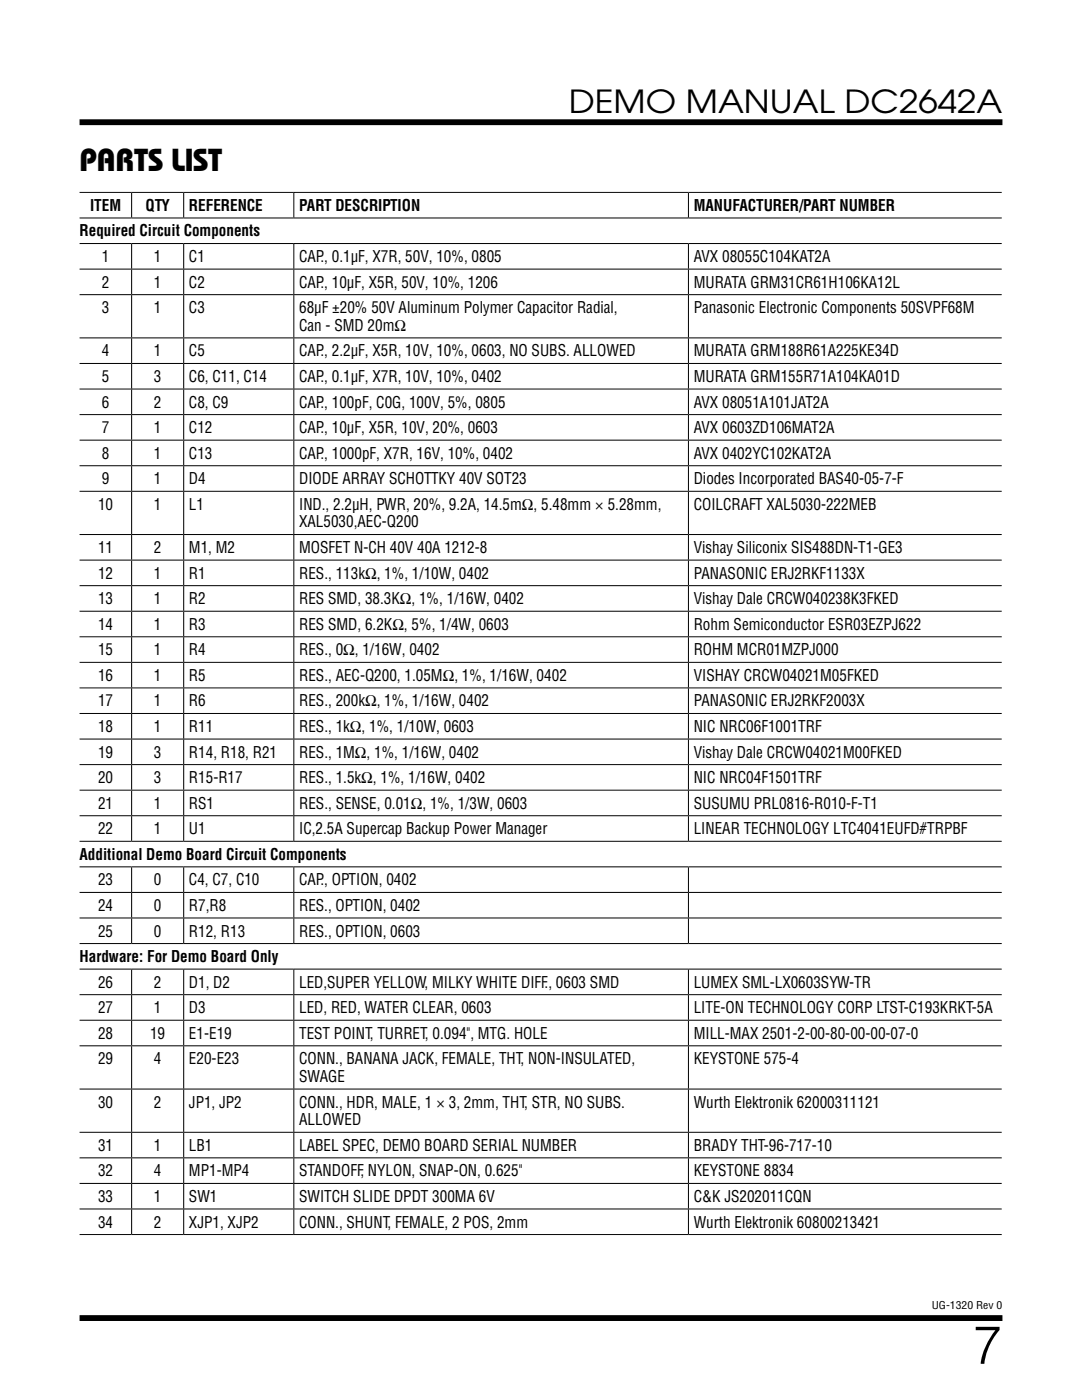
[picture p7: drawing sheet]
<svg xmlns="http://www.w3.org/2000/svg" width="216mm" height="279mm" viewBox="0 0 216 279" stroke-linecap="round" stroke-linejoin="round" font-family="sans-serif">
<defs><g id="words">
<text font-size="10.6" x="194.1" y="272.2">7</text>
<g font-size="6.3">
<text x="113.5" y="22.5">DEMO MANUAL DC2642A</text>
<text x="15.9" y="34.1">PARTS LIST</text>
</g>
<g font-size="3.2">
<text x="15.9" y="47.2">Required Circuit Components</text>
<text x="18" y="42.1">ITEM</text>
<text x="29" y="42.1">QTY</text>
<text x="37.7" y="42.1">REFERENCE</text>
<text x="59.7" y="42.1">PART DESCRIPTION</text>
<text x="138.4" y="42.1">MANUFACTURER/PART NUMBER</text>
<text x="20.3" y="52.3">1</text>
<text x="30.7" y="52.3">1</text>
<text x="37.7" y="52.3">C1</text>
<text x="59.7" y="52.3">CAP., 0.1µF, X7R, 50V, 10%, 0805</text>
<text x="138.4" y="52.3">AVX 08055C104KAT2A</text>
<text x="20.3" y="57.4">2</text>
<text x="30.7" y="57.4">1</text>
<text x="37.7" y="57.4">C2</text>
<text x="59.7" y="57.4">CAP., 10µF, X5R, 50V, 10%, 1206</text>
<text x="138.4" y="57.4">MURATA GRM31CR61H106KA12L</text>
<text x="20.3" y="62.5">3</text>
<text x="30.7" y="62.5">1</text>
<text x="37.7" y="62.5">C3</text>
<text x="59.7" y="62.5">68µF ±20% 50V Aluminum Polymer Capacitor Radial,</text>
<text x="138.4" y="62.5">Panasonic Electronic Components 50SVPF68M</text>
<text x="20.3" y="71.1">4</text>
<text x="30.7" y="71.1">1</text>
<text x="37.7" y="71.1">C5</text>
<text x="59.7" y="66">Can - SMD 20mΩ</text>
<text x="59.7" y="71.1">CAP., 2.2µF, X5R, 10V, 10%, 0603, NO SUBS. ALLOWED</text>
<text x="138.4" y="71.1">MURATA GRM188R61A225KE34D</text>
<text x="20.3" y="76.2">5</text>
<text x="30.7" y="76.2">3</text>
<text x="37.7" y="76.2">C6, C11, C14</text>
<text x="59.7" y="76.2">CAP., 0.1µF, X7R, 10V, 10%, 0402</text>
<text x="138.4" y="76.2">MURATA GRM155R71A104KA01D</text>
<text x="20.3" y="81.3">6</text>
<text x="30.7" y="81.3">2</text>
<text x="37.7" y="81.3">C8, C9</text>
<text x="59.7" y="81.3">CAP., 100pF, C0G, 100V, 5%, 0805</text>
<text x="138.4" y="81.3">AVX 08051A101JAT2A</text>
<text x="20.3" y="86.4">7</text>
<text x="30.7" y="86.4">1</text>
<text x="37.7" y="86.4">C12</text>
<text x="59.7" y="86.4">CAP., 10µF, X5R, 10V, 20%, 0603</text>
<text x="138.4" y="86.4">AVX 0603ZD106MAT2A</text>
<text x="20.3" y="91.5">8</text>
<text x="30.7" y="91.5">1</text>
<text x="37.7" y="91.5">C13</text>
<text x="59.7" y="91.5">CAP., 1000pF, X7R, 16V, 10%, 0402</text>
<text x="138.4" y="91.5">AVX 0402YC102KAT2A</text>
<text x="19.6" y="101.7">10</text>
<text x="20.3" y="96.6">9</text>
<text x="30.7" y="96.6">1</text>
<text x="30.7" y="101.7">1</text>
<text x="37.7" y="96.6">D4</text>
<text x="37.7" y="101.7">L1</text>
<text x="59.7" y="96.6">DIODE ARRAY SCHOTTKY 40V SOT23</text>
<text x="59.7" y="101.7">IND., 2.2µH, PWR, 20%, 9.2A, 14.5mΩ, 5.48mm × 5.28mm,</text>
<text x="138.4" y="96.6">Diodes Incorporated BAS40-05-7-F</text>
<text x="138.4" y="101.7">COILCRAFT XAL5030-222MEB</text>
<text x="59.7" y="105.3">XAL5030,AEC-Q200</text>
<text x="19.6" y="110.4">11</text>
<text x="30.7" y="110.4">2</text>
<text x="37.7" y="110.4">M1, M2</text>
<text x="59.7" y="110.4">MOSFET N-CH 40V 40A 1212-8</text>
<text x="138.4" y="110.4">Vishay Siliconix SIS488DN-T1-GE3</text>
<text x="19.6" y="115.5">12</text>
<text x="30.7" y="115.5">1</text>
<text x="37.7" y="115.5">R1</text>
<text x="59.7" y="115.5">RES., 113kΩ, 1%, 1/10W, 0402</text>
<text x="138.4" y="115.5">PANASONIC ERJ2RKF1133X</text>
<text x="19.6" y="120.6">13</text>
<text x="19.6" y="125.7">14</text>
<text x="30.7" y="120.6">1</text>
<text x="30.7" y="125.7">1</text>
<text x="37.7" y="120.6">R2</text>
<text x="37.7" y="125.7">R3</text>
<text x="59.7" y="120.6">RES SMD, 38.3KΩ, 1%, 1/16W, 0402</text>
<text x="59.7" y="125.7">RES SMD, 6.2KΩ, 5%, 1/4W, 0603</text>
<text x="138.4" y="120.6">Vishay Dale CRCW040238K3FKED</text>
<text x="138.4" y="125.7">Rohm Semiconductor ESR03EZPJ622</text>
<text x="19.6" y="130.8">15</text>
<text x="30.7" y="130.8">1</text>
<text x="37.7" y="130.8">R4</text>
<text x="59.7" y="130.8">RES., 0Ω, 1/16W, 0402</text>
<text x="138.4" y="130.8">ROHM MCR01MZPJ000</text>
<text x="19.6" y="135.9">16</text>
<text x="30.7" y="135.9">1</text>
<text x="37.7" y="135.9">R5</text>
<text x="59.7" y="135.9">RES., AEC-Q200, 1.05MΩ, 1%, 1/16W, 0402</text>
<text x="138.4" y="135.9">VISHAY CRCW04021M05FKED</text>
<text x="19.6" y="141">17</text>
<text x="30.7" y="141">1</text>
<text x="37.7" y="141">R6</text>
<text x="59.7" y="141">RES., 200kΩ, 1%, 1/16W, 0402</text>
<text x="138.4" y="141">PANASONIC ERJ2RKF2003X</text>
<text x="19.6" y="146.1">18</text>
<text x="30.7" y="146.1">1</text>
<text x="37.7" y="146.1">R11</text>
<text x="59.7" y="146.1">RES., 1kΩ, 1%, 1/10W, 0603</text>
<text x="138.4" y="146.1">NIC NRC06F1001TRF</text>
<text x="19.6" y="151.2">19</text>
<text x="30.7" y="151.2">3</text>
<text x="37.7" y="151.2">R14, R18, R21</text>
<text x="59.7" y="151.2">RES., 1MΩ, 1%, 1/16W, 0402</text>
<text x="138.4" y="151.2">Vishay Dale CRCW04021M00FKED</text>
<text x="19.6" y="156.3">20</text>
<text x="19.6" y="161.4">21</text>
<text x="30.7" y="156.3">3</text>
<text x="30.7" y="161.4">1</text>
<text x="37.7" y="156.3">R15-R17</text>
<text x="37.7" y="161.4">RS1</text>
<text x="59.7" y="161.4">RES., SENSE, 0.01Ω, 1%, 1/3W, 0603</text>
<text x="59.7" y="156.3">RES., 1.5kΩ, 1%, 1/16W, 0402</text>
<text x="138.4" y="156.3">NIC NRC04F1501TRF</text>
<text x="138.4" y="161.4">SUSUMU PRL0816-R010-F-T1</text>
<text x="19.6" y="166.5">22</text>
<text x="30.7" y="166.5">1</text>
<text x="37.7" y="166.5">U1</text>
<text x="59.7" y="166.5">IC,2.5A Supercap Backup Power Manager</text>
<text x="138.4" y="166.5">LINEAR TECHNOLOGY LTC4041EUFD#TRPBF</text>
<text x="15.9" y="171.6">Additional Demo Board Circuit Components</text>
<text x="19.6" y="176.7">23</text>
<text x="30.7" y="176.7">0</text>
<text x="37.7" y="176.7">C4, C7, C10</text>
<text x="59.7" y="176.7">CAP., OPTION, 0402</text>
<text x="19.6" y="181.8">24</text>
<text x="30.7" y="181.8">0</text>
<text x="37.7" y="181.8">R7,R8</text>
<text x="59.7" y="181.8">RES., OPTION, 0402</text>
<text x="19.6" y="186.9">25</text>
<text x="30.7" y="186.9">0</text>
<text x="37.7" y="186.9">R12, R13</text>
<text x="59.7" y="186.9">RES., OPTION, 0603</text>
<text x="15.9" y="192">Hardware: For Demo Board Only</text>
<text x="19.6" y="197.1">26</text>
<text x="30.7" y="197.1">2</text>
<text x="37.7" y="197.1">D1, D2</text>
<text x="59.7" y="197.1">LED,SUPER YELLOW, MILKY WHITE DIFF., 0603 SMD</text>
<text x="138.4" y="197.1">LUMEX SML-LX0603SYW-TR</text>
<text x="19.6" y="202.2">27</text>
<text x="30.7" y="202.2">1</text>
<text x="37.7" y="202.2">D3</text>
<text x="59.7" y="202.2">LED, RED, WATER CLEAR, 0603</text>
<text x="138.4" y="202.2">LITE-ON TECHNOLOGY CORP LTST-C193KRKT-5A</text>
<text x="19.6" y="207.3">28</text>
<text x="29.9" y="207.3">19</text>
<text x="37.7" y="207.3">E1-E19</text>
<text x="59.7" y="207.3">TEST POINT, TURRET, 0.094&quot;, MTG. HOLE</text>
<text x="138.4" y="207.3">MILL-MAX 2501-2-00-80-00-00-07-0</text>
<text x="19.6" y="212.4">29</text>
<text x="30.7" y="212.4">4</text>
<text x="37.7" y="212.4">E20-E23</text>
<text x="59.7" y="215.9">SWAGE</text>
<text x="59.7" y="212.4">CONN., BANANA JACK, FEMALE, THT, NON-INSULATED,</text>
<text x="138.4" y="212.4">KEYSTONE 575-4</text>
<text x="19.6" y="221">30</text>
<text x="30.7" y="221">2</text>
<text x="37.7" y="221">JP1, JP2</text>
<text x="59.7" y="221">CONN., HDR, MALE, 1 × 3, 2mm, THT, STR, NO SUBS.</text>
<text x="138.4" y="221">Wurth Elektronik 62000311121</text>
<text x="59.7" y="224.6">ALLOWED</text>
<text x="19.6" y="229.7">31</text>
<text x="30.7" y="229.7">1</text>
<text x="37.7" y="229.7">LB1</text>
<text x="59.7" y="229.7">LABEL SPEC, DEMO BOARD SERIAL NUMBER</text>
<text x="138.4" y="229.7">BRADY THT-96-717-10</text>
<text x="19.6" y="234.8">32</text>
<text x="19.6" y="239.9">33</text>
<text x="30.7" y="234.8">4</text>
<text x="30.7" y="239.9">1</text>
<text x="37.7" y="234.8">MP1-MP4</text>
<text x="37.7" y="239.9">SW1</text>
<text x="59.7" y="234.8">STANDOFF, NYLON, SNAP-ON, 0.625&quot;</text>
<text x="59.7" y="239.9">SWITCH SLIDE DPDT 300MA 6V</text>
<text x="138.4" y="234.8">KEYSTONE 8834</text>
<text x="138.4" y="239.9">C&amp;K JS202011CQN</text>
<text x="19.6" y="245">34</text>
<text x="30.7" y="245">2</text>
<text x="37.7" y="245">XJP1, XJP2</text>
<text x="59.7" y="245">CONN., SHUNT, FEMALE, 2 POS, 2mm</text>
<text x="138.4" y="245">Wurth Elektronik 60800213421</text>
</g>
<text font-size="2.1" x="185.9" y="261.2">UG-1320 Rev 0</text>
</g></defs>
<path d="M15.9 24.4h184.1M15.9 263h184.1" fill="none" stroke="#000" stroke-width="1.2" stroke-linecap="butt"/>
<g fill="none" stroke="#000" stroke-width=".2">
<path d="M15.9 38.4h184M26.3 38.5v4.9M36.7 38.5v4.9M58.6 38.5v4.9M137.4 38.5v4.9M15.9 43.5h184M15.9 48.6h184M15.9 53.7h184M15.9 58.8h184M26.3 48.7v4.9M26.3 53.8v4.9M26.3 58.9v8.4"/>
<path d="M36.7 48.7v4.9M36.7 53.8v4.9M36.7 58.9v8.4M58.6 48.7v4.9M58.6 53.8v4.9M58.6 58.9v8.4M137.4 48.7v4.9M137.4 53.8v4.9M137.4 58.9v8.4M15.9 67.4h184M15.9 72.5h184M15.9 77.6h184"/>
<path d="M26.3 67.5v5M26.3 72.6v5M26.3 77.7v5M36.7 67.5v5M36.7 72.6v5M36.7 77.7v5M58.6 67.5v5M58.6 72.6v5M58.6 77.7v5M137.4 67.5v5M137.4 72.6v5M137.4 77.7v5"/>
<path d="M15.9 82.7h184M15.9 87.8h184M15.9 92.9h184M15.9 98h184M26.3 82.8v5M26.3 87.9v5M26.3 93v5M26.3 98.1v8.5M36.7 82.8v5M36.7 87.9v5M36.7 93v5M36.7 98.1v8.5"/>
<path d="M58.6 82.8v5M58.6 87.9v5M58.6 93v5M58.6 98.1v8.5M137.4 82.8v5M137.4 87.9v5M137.4 93v5M137.4 98.1v8.5M15.9 106.7h184M15.9 111.8h184M15.9 116.9h184M26.3 106.8v4.9"/>
<path d="M26.3 111.9v4.9M26.3 117v4.9M36.7 106.8v4.9M36.7 111.9v4.9M36.7 117v4.9M58.6 106.8v4.9M58.6 111.9v4.9M58.6 117v4.9M137.4 106.8v4.9M137.4 111.9v4.9M137.4 117v4.9M15.9 122h184"/>
<path d="M15.9 127.1h184M15.9 132.2h184M15.9 137.3h184M26.3 122.1v4.9M26.3 127.2v4.9M26.3 132.3v4.9M26.3 137.4v4.9M36.7 122.1v4.9M36.7 127.2v4.9M36.7 132.3v4.9M36.7 137.4v4.9M58.6 122.1v4.9"/>
<path d="M58.6 127.2v4.9M58.6 132.3v4.9M58.6 137.4v4.9M137.4 122.1v4.9M137.4 127.2v4.9M137.4 132.3v4.9M137.4 137.4v4.9M15.9 142.4h184M15.9 147.5h184M15.9 152.6h184M15.9 157.7h184M26.3 142.5v4.9"/>
<path d="M26.3 147.6v4.9M26.3 152.7v4.9M26.3 157.8v4.9M36.7 142.5v4.9M36.7 147.6v4.9M36.7 152.7v4.9M36.7 157.8v4.9M58.6 142.5v4.9M58.6 147.6v4.9M58.6 152.7v4.9M58.6 157.8v4.9M137.4 142.5v4.9"/>
<path d="M137.4 147.6v4.9M137.4 152.7v4.9M137.4 157.8v4.9M15.9 162.8h184M15.9 173h184M15.9 178.1h184M15.9 167.9h184M26.3 162.9v4.9M26.3 173.1v4.9M26.3 178.2v4.9M36.7 162.9v4.9M36.7 173.1v4.9"/>
<path d="M36.7 178.2v4.9M58.6 162.9v4.9M58.6 173.1v4.9M58.6 178.2v4.9M137.4 162.9v4.9M137.4 173.1v4.9M137.4 178.2v4.9M15.9 183.2h184M15.9 193.4h184M15.9 198.5h184M15.9 188.3h184M26.3 183.3v4.9"/>
<path d="M26.3 193.5v4.9M26.3 198.6v4.9M36.7 183.3v4.9M36.7 193.5v4.9M36.7 198.6v4.9M58.6 183.3v4.9M58.6 193.5v4.9M58.6 198.6v4.9M137.4 183.3v4.9M137.4 193.5v4.9M137.4 198.6v4.9M15.9 203.6h184"/>
<path d="M15.9 208.7h184M15.9 217.3h184M26.3 203.7v4.9M26.3 208.8v8.5M26.3 217.4v8.5M36.7 203.7v4.9M36.7 208.8v8.5M36.7 217.4v8.5M58.6 203.7v4.9M58.6 208.8v8.5M58.6 217.4v8.5M137.4 203.7v4.9"/>
<path d="M137.4 208.8v8.5M137.4 217.4v8.5M15.9 226h184M15.9 231.1h184M15.9 236.2h184M26.3 226.1v4.9M26.3 231.2v4.9M26.3 236.3v4.9M36.7 226.1v4.9M36.7 231.2v4.9M36.7 236.3v4.9M58.6 226.1v4.9"/>
<path d="M58.6 231.2v4.9M58.6 236.3v4.9M137.4 226.1v4.9M137.4 231.2v4.9M137.4 236.3v4.9M15.9 241.3h184M15.9 246.4h184M26.3 241.4v4.9M36.7 241.4v4.9M58.6 241.4v4.9M137.4 241.4v4.9"/>
</g>
<use href="#words"/>
</svg>
